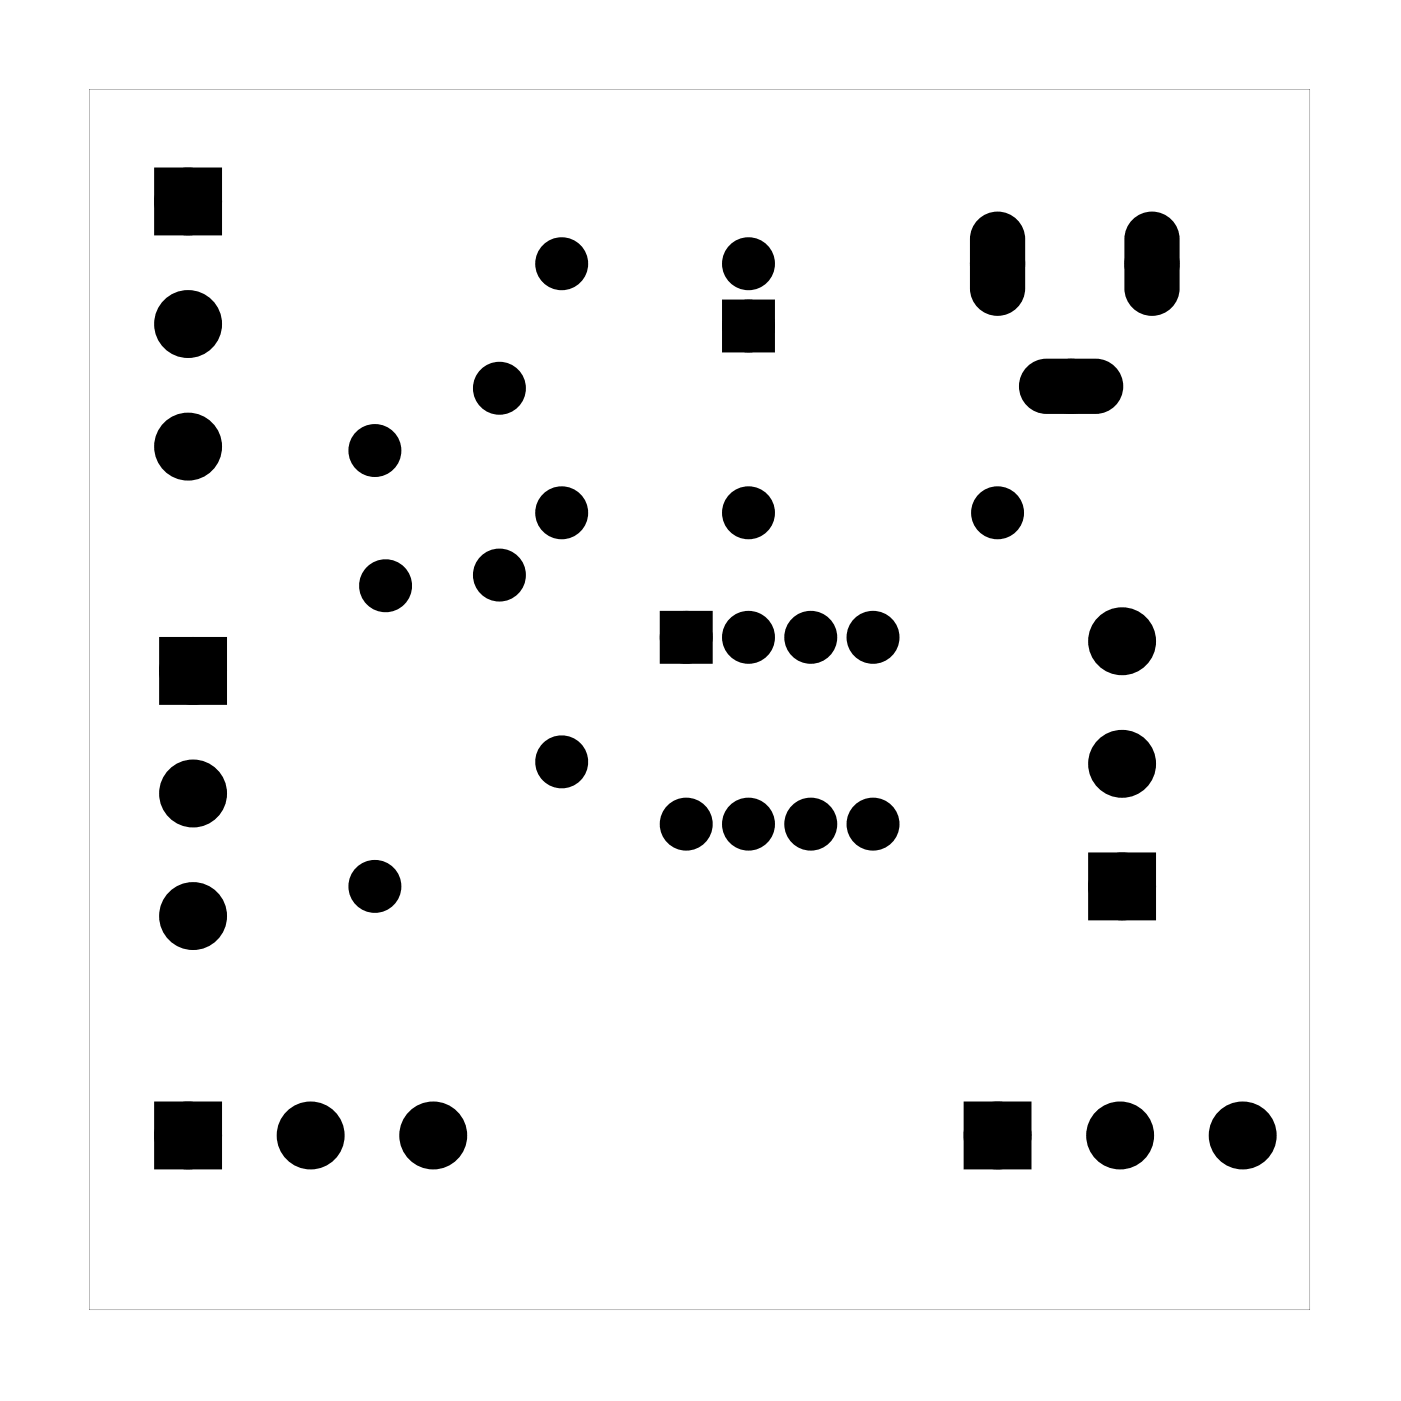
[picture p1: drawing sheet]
<svg xmlns="http://www.w3.org/2000/svg" width="57mm" height="57mm" viewBox="0 0 57 57" stroke-linecap="round" stroke-linejoin="round" font-family="sans-serif">
<g fill="#000">
<path d="M6.7 7.2h2v2h-2zM29.8 12.6h1.4v1.4h-1.4zM6.9 26.4h2v2h-2zM27.3 25.3h1.4v1.4h-1.4zM44.8 35.2h2v2h-2zM6.7 45.3h2v2h-2zM39.7 45.3h2v2h-2z"/>
<path d="M40 9.1l-.2 .3-.1 .4v2a1 1 0 0 0 1 1 1 1 0 0 0 1-1v-2a1 1 0 0 0-.6-1 1 1 0 0 0-1.1 .3zM40.2 10.8a.5 .5 0 0 1 1 0 .5 .5 0 0 1-1 0z"/>
<path d="M42 15.1a1 1 0 0 0-.2 1 1 1 0 0 0 .9 .7h2a1 1 0 0 0 1-1 1 1 0 0 0-1-1h-2h-.4zM43.2 15.8a.5 .5 0 0 1 1 0 .5 .5 0 0 1-1 0z"/>
<path d="M46.3 9.1l-.2 .3-.1 .4v2a1 1 0 0 0 1 1 1 1 0 0 0 1-1v-2a1 1 0 0 0-.6-1 1 1 0 0 0-1.1 .3zM46.5 10.8a.5 .5 0 0 1 1 0 .5 .5 0 0 1-1 0z"/>
<path d="M3.6 3.6v49.8h49.8v-49.8zM3.6 3.6h49.8v49.8h-49.8z"/>
</g>
<g fill="#000">
<circle cx="7.7" cy="18.2" r="1"/>
<circle cx="7.7" cy="13.2" r="1"/>
<circle cx="7.7" cy="8.2" r="1"/>
<circle cx="15.3" cy="18.4" r=".7"/>
<circle cx="20.4" cy="15.8" r=".7"/>
<circle cx="22.9" cy="10.8" r=".7"/>
<circle cx="30.5" cy="13.3" r=".7"/>
<circle cx="30.5" cy="10.8" r=".7"/>
<circle cx="40.7" cy="10.8" r=".75"/>
<circle cx="43.7" cy="15.8" r=".75"/>
<circle cx="47" cy="10.8" r=".75"/>
<circle cx="7.9" cy="37.4" r="1"/>
<circle cx="7.9" cy="32.4" r="1"/>
<circle cx="7.9" cy="27.4" r="1"/>
<circle cx="15.3" cy="36.2" r=".7"/>
<circle cx="15.7" cy="23.9" r=".7"/>
<circle cx="20.4" cy="23.5" r=".7"/>
<circle cx="22.9" cy="20.9" r=".7"/>
<circle cx="22.9" cy="31.1" r=".7"/>
<circle cx="28" cy="33.6" r=".7"/>
<circle cx="28" cy="26" r=".7"/>
<circle cx="30.5" cy="20.9" r=".7"/>
<circle cx="30.5" cy="26" r=".7"/>
<circle cx="30.5" cy="33.6" r=".7"/>
<circle cx="33.1" cy="26" r=".7"/>
<circle cx="33.1" cy="33.6" r=".7"/>
<circle cx="35.6" cy="26" r=".7"/>
<circle cx="35.6" cy="33.6" r=".7"/>
<circle cx="40.7" cy="20.9" r=".7"/>
<circle cx="45.8" cy="36.2" r="1"/>
<circle cx="45.8" cy="31.2" r="1"/>
<circle cx="45.8" cy="26.2" r="1"/>
<circle cx="7.7" cy="46.3" r="1"/>
<circle cx="12.7" cy="46.3" r="1"/>
<circle cx="17.7" cy="46.3" r="1"/>
<circle cx="40.7" cy="46.3" r="1"/>
<circle cx="45.7" cy="46.3" r="1"/>
<circle cx="50.7" cy="46.3" r="1"/>
</g>
<g fill="none" stroke="#000" stroke-width=".76" stroke-linecap="butt">
<path d="M6.7 7.2h2v2h-2zM29.8 12.6h1.4v1.4h-1.4zM6.9 26.4h2v2h-2zM27.3 25.3h1.4v1.4h-1.4zM44.8 35.2h2v2h-2zM6.7 45.3h2v2h-2zM39.7 45.3h2v2h-2z"/>
<circle cx="7.7" cy="18.2" r="1"/>
<circle cx="7.7" cy="8.2" r="1"/>
<circle cx="7.7" cy="13.2" r="1"/>
<circle cx="15.3" cy="18.4" r=".7"/>
<circle cx="20.4" cy="15.8" r=".7"/>
<circle cx="22.9" cy="10.8" r=".7"/>
<circle cx="30.5" cy="13.3" r=".7"/>
<circle cx="30.5" cy="10.8" r=".7"/>
<circle cx="7.9" cy="37.4" r="1"/>
<circle cx="7.9" cy="27.4" r="1"/>
<circle cx="7.9" cy="32.4" r="1"/>
<circle cx="15.3" cy="36.2" r=".7"/>
<circle cx="15.7" cy="23.9" r=".7"/>
<circle cx="20.4" cy="23.5" r=".7"/>
<circle cx="22.9" cy="20.9" r=".7"/>
<circle cx="22.9" cy="31.1" r=".7"/>
<circle cx="28" cy="33.6" r=".7"/>
<circle cx="28" cy="26" r=".7"/>
<circle cx="30.5" cy="20.9" r=".7"/>
<circle cx="30.5" cy="33.6" r=".7"/>
<circle cx="30.5" cy="26" r=".7"/>
<circle cx="33.1" cy="33.6" r=".7"/>
<circle cx="33.1" cy="26" r=".7"/>
<circle cx="35.6" cy="33.6" r=".7"/>
<circle cx="35.6" cy="26" r=".7"/>
<circle cx="40.7" cy="20.9" r=".7"/>
<circle cx="45.8" cy="31.2" r="1"/>
<circle cx="45.8" cy="36.2" r="1"/>
<circle cx="45.8" cy="26.2" r="1"/>
<circle cx="7.7" cy="46.3" r="1"/>
<circle cx="12.7" cy="46.3" r="1"/>
<circle cx="17.7" cy="46.3" r="1"/>
<circle cx="40.7" cy="46.3" r="1"/>
<circle cx="45.7" cy="46.3" r="1"/>
<circle cx="50.7" cy="46.3" r="1"/>
</g>
<g fill="none" stroke="#000" stroke-width=".75" stroke-linecap="butt">
<circle cx="40.7" cy="10.8" r=".75"/>
<circle cx="43.7" cy="15.8" r=".75"/>
<circle cx="47" cy="10.8" r=".75"/>
</g>
<g fill="none" stroke="#000" stroke-width=".25">
<path d="M40 9.1a1 1 0 0 1 1.1-.3 1 1 0 0 1 .6 1v2a1 1 0 0 1-1 1 1 1 0 0 1-1-1v-2l.1-.4zM42 15.1l.3-.3h.4h2a1 1 0 0 1 1 1 1 1 0 0 1-1 1h-2a1 1 0 0 1-.9-.7 1 1 0 0 1 .2-1zM46.3 9.1a1 1 0 0 1 1.1-.3 1 1 0 0 1 .6 1v2a1 1 0 0 1-1 1 1 1 0 0 1-1-1v-2l.1-.4z"/>
<circle cx="40.7" cy="10.8" r=".5"/>
<circle cx="43.7" cy="15.8" r=".5"/>
<circle cx="47" cy="10.8" r=".5"/>
</g>
</svg>
